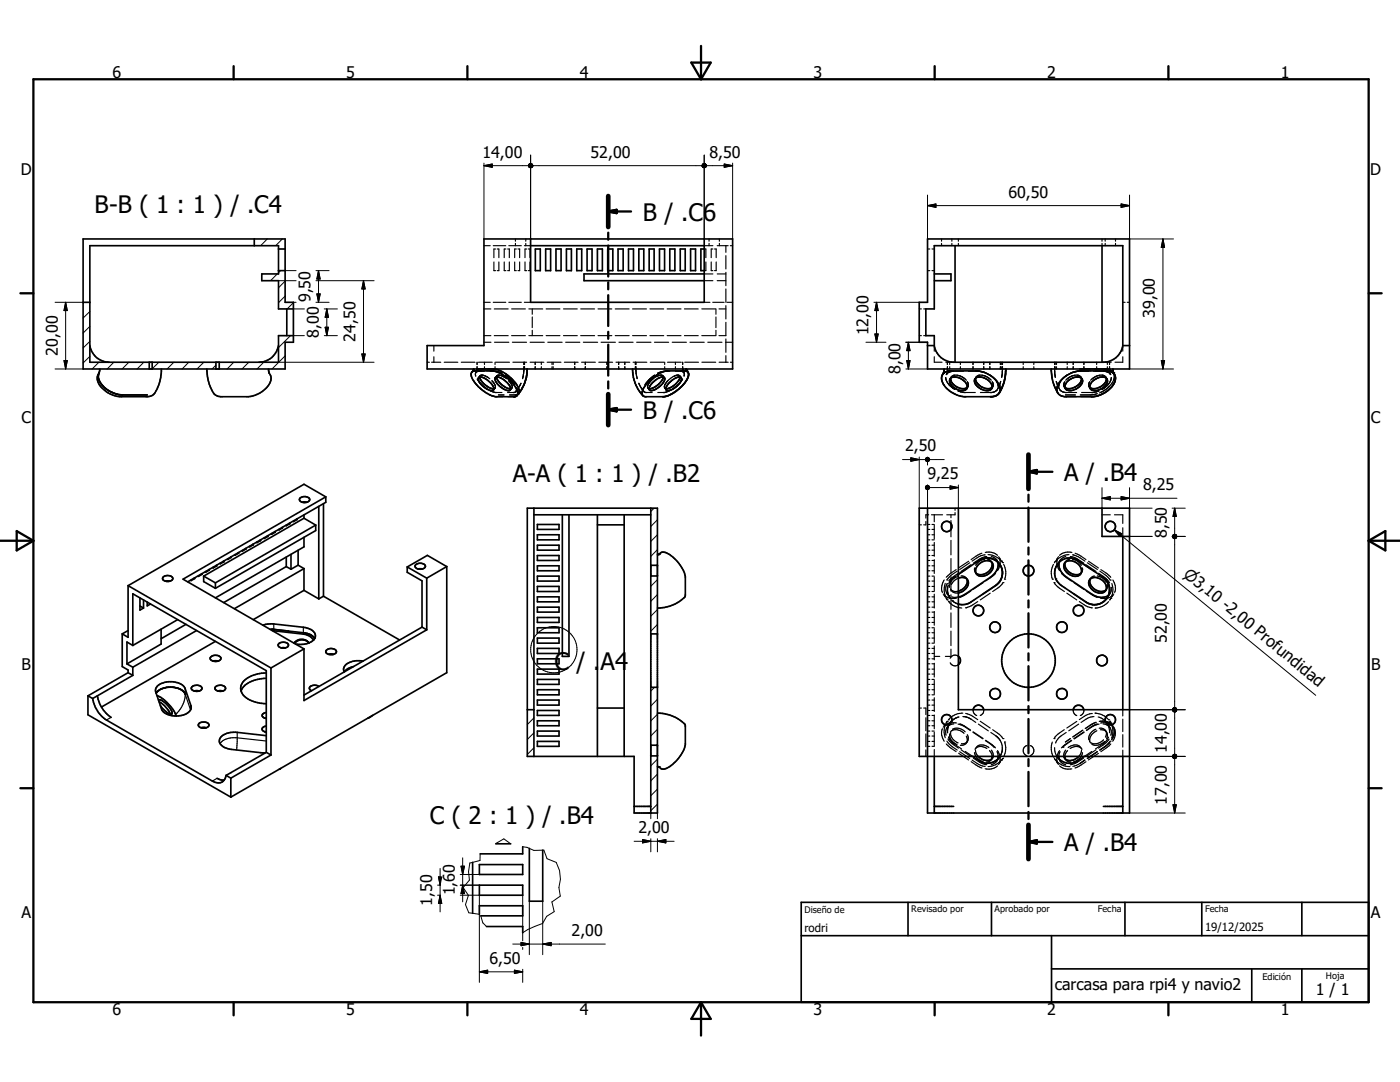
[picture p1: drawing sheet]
<svg xmlns="http://www.w3.org/2000/svg" width="279mm" height="216mm" viewBox="0 0 279 216" stroke-linecap="round" stroke-linejoin="round" font-family="sans-serif">
<defs><g id="words">
<g font-size="4.8">
<text x="18.9" y="42.4">B-B ( 1 : 1 ) / .C4</text>
<text x="128.3" y="44">B / .C6</text>
<text x="128.3" y="83.6">B / .C6</text>
<text x="212.3" y="96">A / .B4</text>
<text x="102.3" y="96.1">A-A ( 1 : 1 ) / .B2</text>
<text x="110.7" y="133.8">C / .A4</text>
<text x="85.8" y="164.4">C ( 2 : 1 ) / .B4</text>
<text x="212.3" y="169.8">A / .B4</text>
</g>
<g font-size="3.2">
<text x="22.5" y="15.6">6</text>
<text x="69.1" y="15.6">5</text>
<text x="115.7" y="15.6">4</text>
<text x="162.3" y="15.6">3</text>
<text x="209" y="15.6">2</text>
<text x="255.6" y="15.6">1</text>
<text x="4.1" y="35">D</text>
<text x="96.3" y="31.5">14,00</text>
<text x="117.9" y="31.5">52,00</text>
<text x="141.6" y="31.5">8,50</text>
<text x="273.5" y="35">D</text>
<text x="201.3" y="39.5">60,50</text>
<text x="62" y="60.3" transform="rotate(-90 62 60.3)">9,50</text>
<text x="230.5" y="63.4" transform="rotate(-90 230.5 63.4)">39,00</text>
<text x="11.5" y="70.9" transform="rotate(-90 11.5 70.9)">20,00</text>
<text x="63.6" y="67.4" transform="rotate(-90 63.6 67.4)">8,00</text>
<text x="71" y="68.2" transform="rotate(-90 71 68.2)">24,50</text>
<text x="173.3" y="66.9" transform="rotate(-90 173.3 66.9)">12,00</text>
<text x="179.7" y="74.6" transform="rotate(-90 179.7 74.6)">8,00</text>
<text x="4.3" y="84.4">C</text>
<text x="273.6" y="84.4">C</text>
<text x="180.6" y="90.1">2,50</text>
<text x="185.1" y="95.7">9,25</text>
<text x="228.1" y="97.8">8,25</text>
<text x="232.8" y="107.4" transform="rotate(-90 232.8 107.4)">8,50</text>
<text x="232.8" y="128.3" transform="rotate(-90 232.8 128.3)">52,00</text>
<text x="4.3" y="133.7">B</text>
<text x="273.6" y="133.7">B</text>
<text x="232.8" y="150.2" transform="rotate(-90 232.8 150.2)">14,00</text>
<text x="232.8" y="160.6" transform="rotate(-90 232.8 160.6)">17,00</text>
<text x="127.4" y="166.2">2,00</text>
<text x="90.8" y="178.6" transform="rotate(-90 90.8 178.6)">1,60</text>
<text x="4.3" y="183.1">A</text>
<text x="86.3" y="180.7" transform="rotate(-90 86.3 180.7)">1,50</text>
<text x="273.6" y="183.1">A</text>
<text x="114.1" y="186.8">2,00</text>
<text x="97.7" y="192.3">6,50</text>
<text x="210.5" y="197.5">carcasa para rpi4 y navio2</text>
<text x="22.5" y="202.6">6</text>
<text x="69.1" y="202.6">5</text>
<text x="115.7" y="202.6">4</text>
<text x="162.3" y="202.6">3</text>
<text x="209" y="202.6">2</text>
<text x="255.6" y="202.6">1</text>
<text x="262.6" y="198.6">1 / 1</text>
</g>
<text font-size="3" x="236" y="114.9" transform="rotate(39 236 114.9)">n3,10 -2,00 Profundidad</text>
<g font-size="2.3">
<text x="240.5" y="185.7">19/12/2025</text>
<text x="160.5" y="186">rodri</text>
</g>
<g font-size="1.8">
<text x="160.5" y="182.2">Diseño de</text>
<text x="181.9" y="182.1">Revisado por</text>
<text x="198.5" y="182.1">Aprobado por</text>
<text x="219.1" y="182.1">Fecha</text>
<text x="240.5" y="182.1">Fecha</text>
<text x="252" y="195.5">Edición</text>
<text x="264.6" y="195.3">Hoja</text>
</g>
</g></defs>
<g fill="none" stroke="#000" stroke-width=".2">
<path d="M96.6 33.1h8.9M96.6 33.1l1.6-.4v.7zM96.6 32.5v15.2M105.9 30.9v16.8M106.3 33.1h33.8M140.5 30.9v16.8M141 33.1h5.2M144.5 32.7l1.7 .4-1.7 .3zM146.2 32.5v15.2M185.1 38.9v8.8M225.4 38.9v8.8h8.8M52.4 54.7l-.2 .1"/>
<path d="M53.3 47.7l-1.3 1.3M55.3 54.7l-1.3 1.3M55.6 56h3.5M56 54l-.4 .4M56.3 47.7l-1.3 1.3M56.9 59.1l-1.3 1.3M56.9 56.1l-1.3 1.3M56.9 54h2.2M63.1 56h11.6M63.1 54h2.6M63.2 58.6h.7l-.3 1.7zM63.6 54v6.3"/>
<path d="M63.6 54l.3 1.7h-.7zM72.5 56v16.3M72.5 56l.4 1.7h-.7zM185.1 41h40.3M185.1 41l1.7-.3v.7zM223.7 40.7l1.7 .3-1.7 .4zM232.1 47.7v25.9M232.1 47.7l.3 1.7h-.6zM11 73.6h5.6M11 60.3h5.6M12.8 72h.6l-.3 1.6zM13.1 60.3l.3 1.7h-.6z"/>
<path d="M13.1 60.3v13.3M16.8 60.3l-.2 .2M17.9 71.1l-1.3 1.3M17.9 68.1l-1.3 1.3M17.9 65.1l-1.3 1.4M17.9 62.2l-1.3 1.3M19.7 72.3l-1.3 1.3M22.7 72.3l-1.3 1.3M25.7 72.3l-1.3 1.3M28.7 72.3l-1.3 1.3M31.7 72.3l-1.3 1.3M34.7 72.3l-1.4 1.3"/>
<path d="M37.7 72.3l-1.4 1.3M40.7 72.3l-1.4 1.3M43.1 72.9l-.8 .7M46.7 72.3l-1.4 1.3M49.7 72.3l-1.4 1.3M52.6 72.3l-1.3 1.3M55.6 72.3h19.1M56.9 71l-2.6 2.6M58 67l-2.4 2.4M58.6 60.4l-1.3 1.2M58.6 60.3h.5M58.6 61.6h2.1"/>
<path d="M58.6 67h2.1M63.1 60.3h2.6M64.7 61.6h2.6M64.7 67h2.6M64.9 65.3h.7l-.4 1.7zM65.2 61.6v5.4M65.2 61.6l.4 1.7h-.7zM72.2 70.6h.7l-.4 1.7zM172.8 68.3h4M174.4 60.3h9.1M174.6 66.6h.7l-.4 1.7zM174.9 60.3v8"/>
<path d="M174.9 60.3l.4 1.7h-.7zM180.8 73.6h4.3M180.8 68.3h4.3M181 72h.6l-.3 1.6zM181.3 68.3v5.3M181.3 68.3l.3 1.7h-.6zM225.4 73.6h8.8M231.8 72h.6l-.3 1.6zM180.1 91.7h5M181.8 91.3l1.7 .4-1.7 .3zM183.5 91.2v10.2M185.1 91.2v1.6"/>
<path d="M185.1 96.8v4.6M185.5 91.7h2.9M185.5 97.3h5.8M189.6 97l1.7 .3-1.7 .3zM191.3 96.8v4.6M219.9 99.4h15M219.9 99.4l1.7-.3v.7zM219.9 97.3v4.1M223.7 99.1l1.7 .3-1.7 .4zM225.4 97.3v4.1h4.5M130.5 101.4l-.6 .7M131.2 118.6l-1.3 1.4"/>
<path d="M131.2 115.7l-1.3 1.3M131.2 112.7l-.1 .1M131.2 109.7l-1.3 1.3M131.2 106.7l-1.3 1.3M131.2 103.7l-1.3 1.4M222.4 105.7l40.2 33M222.4 105.7l1.5 .8-.4 .5zM225.4 107h4.5M233.9 107h2.6M233.9 101.4h2.6M234.4 101.4v5.2M234.4 107.5v33.7"/>
<path d="M234.4 101.4l.4 1.6h-.7zM130.6 137.1l-.7 .8M131.2 121.6l-1.3 1.4M131.2 139.5l-1.3 1.4M131.2 124.6l-1.3 1.3M106.6 149.2l-1.4 1.4M106.6 146.2l-1.4 1.4M106.6 143.2l-1.4 1.4M131.2 148.5l-.2 .2M131.2 145.5l-1.3 1.3M131.2 142.5l-1.3 1.3M131.2 157.5l-1.3 1.3"/>
<path d="M131.2 154.5l-1.3 1.3M131.2 151.5l-1.3 1.3M225.4 150.9h11.1M225.4 141.6h11.1M234.4 142v8.5M234.4 151.3v10.9M87.3 176.6h.6M87.3 178.6h.6M87.8 173.3v8.7M87.9 178.8l-.1-.2-.3 1.7h.7l-.3-1.1M87.9 175h-.4l.3 1.6 .1-.2M91.9 178.6h3.8v17.4"/>
<path d="M91.9 176.6h3.8M91.9 174.5h3.8M92 172.8h.7l-.4 1.7zM92.3 171.2v8.8M92.3 176.6l.4 1.7h-.7zM95.8 170.4v1.3l-2 .5-.3 1.7 .2 1.7-1.3 1.5 1.1 1.6-.6 1.8 .7 1.6 2.1 .3M98.9 168.4l1.7-1 1.3 1M104.3 169l.9 .1a4 4 0 0 0 3.3 .5l.7 1.7 1.8 .8 .7 1.6 .1 1.7-.3 1.7 .3 1.7-1.7 1.2 .5 1.9-1.5 .9-.8 1.5-3 1.2-1 .6M104.3 178.6v9.1M105.6 179.8v10.7M108.3 179.8v10.7M126.6 167.9h7.9"/>
<path d="M128.2 167.5l1.7 .4-1.7 .3zM129.9 162.2v1.2M129.9 167.4v2.6M131.2 160.5l-1.3 1.3M131.2 167.9l1.7-.4v.7zM131.2 162.2v1.2M131.2 167.4v2.6M225.4 162.2h11.1M234.1 160.6h.7l-.4 1.6zM95.7 193.9h8.6M95.7 193.9l1.6-.3v.6zM95.9 182.7l.5 1.4 .7 .8"/>
<path d="M102.3 188.4h18.5M102.7 193.6l1.6 .3-1.6 .3zM104 188l1.6 .4-1.6 .3zM104.3 189v.4M104.3 193.4v2.6M108.3 188.4l1.7-.4v.7z"/>
<circle cx="110.5" cy="129.6" r="4.6"/>
</g>
<g fill="none" stroke="#000" stroke-width=".33">
<path d="M16.6 47.7h40.3v12.6h1.7v8h-1.7v5.3h-40.3zM50.7 47.7v1.3M55.6 54h1.3M55.6 49.7h1.3M96.6 47.7h49.6v25.9h-61v-4.6h11.4zM105.9 47.7v12.6h34.6v-12.6M105.9 49h34.6M106.8 49.7h1v4.3h-1zM108.9 49.7h1v4.3h-1zM111 49.7h1v4.3h-1zM113 49.7h1v4.3h-1zM115.1 49.7h1v4.3h-1z"/>
<path d="M117.2 49.7h1v4.3h-1zM119.2 49.7h1v4.3h-1zM121.3 49.7h1v4.3h-1zM123.3 49.7h1.1v4.3h-1.1zM125.4 49.7h1v4.3h-1zM127.5 49.7h1v4.3h-1zM129.6 49.7h.9v4.3h-.9zM131.6 49.7h1v4.3h-1zM133.7 49.7h1v4.3h-1zM135.8 49.7h.9v4.3h-.9zM137.8 49.7h1v4.3h-1zM140.5 54.7h-23.9v1.3h23.9"/>
<path d="M140.5 49.7h-.6v4.3h.6M185.1 47.7h40.3v25.9h-40.3v-5.3h-1.6v-8h1.6zM186.5 54.7h3.3v1.3h-3.3M190.6 49v23.3M219.9 49v23.3M16.6 60.3h1.3M17.9 69a3.9 3.9 0 0 0 3.9 3.3M19.8 74.4a2.58 2.58 0 0 0 1.1 3 6.2 6.2 0 0 0 3.5 1.4h5M19.8 74.4h.1M19.9 73.6l-.1 .8M29.8 72.3v1.3M30.4 72.3v1.3"/>
<path d="M32.2 73.6a7.7 7.7 0 0 1-1.7 5.3l-1 .3h-5.6a5.3 5.3 0 0 1-4.4-3.3l-.1-.7 .4-.8M41.3 73.6a8.6 8.6 0 0 0 1.5 5.1l.7 .4 .5 .1h5.6a4.9 4.9 0 0 0 4.5-3.7l-.4-1.2-.1-.7M43.1 72.3v1.3M43.8 72.3v1.3M55.6 69a4 4 0 0 1-3.9 3.3M57.2 61.6v5.4M58.6 61.6h-3v-5.6h-3.4v-1.3h3.4v-5.7h-37.7v23.3h37.7v-5.3h3M94.5 73.9l-.3 .4M94.5 73.8v.1M94.5 73.6v.2M95.6 75.3a1.91 1.91 0 0 1 1.7 .5l.6 .6a1.3 1.3 0 0 1 .6 1.4 2.05 2.05 0 0 1-2.2-.8 1.39 1.39 0 0 1-.7-1.7zM95.7 75.2a3.4 3.4 0 0 0 2.9 2.4"/>
<path d="M98.5 73.6a6.9 6.9 0 0 1 5.1 4.3l-.1 .7M98.8 75.4a1.67 1.67 0 0 1 1.8 .4l.6 .6a1.18 1.18 0 0 1 .5 1.5 3.1 3.1 0 0 1-2.9-2.4zM99.1 75.2a3.4 3.4 0 0 0 2.8 2.4M103.5 78.6l-.3 .3-.5 .3h-3.8a7.1 7.1 0 0 1-4.9-4.4l.1-.5 .6-.3h3.7a7.1 7.1 0 0 1 4.9 4.3l-.1 .5-.3 .3M105.2 74l-.1 1.3-.4 1.2-.6 1.2-.6 .8M105.2 73.6v.7M126.2 73.6l.4 2.3a7.8 7.8 0 0 0 1.7 3M130.2 76.4l.6-.6a1.44 1.44 0 0 1 1.9-.3 3.1 3.1 0 0 1-3 2.4 1.11 1.11 0 0 1 .5-1.5zM132.3 75.2a3.4 3.4 0 0 1-2.8 2.4M133.6 76.4l.6-.6a1.63 1.63 0 0 1 1.7-.4 2 2 0 0 1-1.2 1.9 1.77 1.77 0 0 1-1.7 .5 1.31 1.31 0 0 1 .6-1.4zM133.6 78.8l-.6 .3M133.9 78.7l-.3 .1"/>
<path d="M134.5 78.3l-.6 .4M135.1 77.9l-.6 .4M135.7 75.2a3.4 3.4 0 0 1-2.8 2.4M136 77.2l-.9 .7M136 77.1l-1.5 1.2M136.9 73.6l.1 .3M137 73.9l.4 .5v.3M137.1 75.8l-1.1 1.4M137.2 75.6a.97 .97 0 0 0-.2-1.5l-4-.1a7.1 7.1 0 0 0-4.8 4.3l.1 .7 .5 .2 4.2-.1M137.4 74.8a4.1 4.1 0 0 1-1.4 2.3M185.1 69h1.4M186.5 69a3.9 3.9 0 0 0 3.8 3.3h29.9a3.9 3.9 0 0 0 3.9-3.3"/>
<path d="M186.5 69v-2h-1.7v-5.4h1.7v-12.6h37.6v20M188.3 74.4l-.2 .4M188.3 74.4h.1M188.4 73.6l-.1 .8M189.7 75.5a2.46 2.46 0 0 0 3.3 1.8M189.7 75.5a2.44 2.44 0 0 1 3.3 1.8 1.14 1.14 0 0 1-1.7 .5 2.11 2.11 0 0 1-1.7-2.1zM194.6 75.6a2.06 2.06 0 0 1 2.8 .4 1.1 1.1 0 0 1 .2 1.8 2.51 2.51 0 0 1-3.1-1.9zM194.7 75.5a2.41 2.41 0 0 0 3.3 1.8M198.8 79l-.5 .1M199.2 78.7l-.4 .3M199.2 78.7a2.06 2.06 0 0 0-.5-2.9 6.2 6.2 0 0 0-3.6-1.8h-5.6a1.62 1.62 0 0 0-1.5 1 1.62 1.62 0 0 0 .4 1.9 5.7 5.7 0 0 0 4 2.3h5.6l.8-.2M199.7 78l-.5 .7"/>
<path d="M199.7 78l-.3 .4M200.6 75l-.3 1.4-.6 1.6M200.6 75v.3M200.7 74.7l-.1 .3M200.7 74.5l-.1 .2M200.7 74.2v.5M200.7 74.2v.3M200.7 73.6v.6M209.8 73.6a8.9 8.9 0 0 0 1.3 4.8M210.9 77.6l.3 .9 .5 .5M211.7 79l.3 .1M212 79l.5 .2h5.6"/>
<path d="M212.7 76.6l-.2 .7M215 76.9a2.24 2.24 0 0 1-2.5 .4M215.6 77a2.41 2.41 0 0 1-2.9 .6l-.2-.3M215.8 75.5a1.73 1.73 0 0 1-.8 1.4M216 75.7a1.78 1.78 0 0 0-2.5 0l-.8 .9M216 75.7v.7l-.4 .6M217.5 77.3l.4 .5M218.5 79.1l-.4 .1M218.5 75.7a1.92 1.92 0 0 0-1 1.6M219 75.5a1.5 1.5 0 0 1 1.9 .2M219 75.5l-.5 .2M219.5 78.8l-.4 .2"/>
<path d="M220 77.5l-1.2 .4-.9-.1M220 76.9a2.28 2.28 0 0 1-2.5 .4M220.2 78.5l-1 .5-1.1 .2M220.5 73.6l.9 .2M220.8 75.5a1.57 1.57 0 0 1-.8 1.4M220.9 75.7l.1 .1M221 75.8a1.98 1.98 0 0 1-1 1.7M221.3 74.1l-5.9-.1a5.5 5.5 0 0 0-4.4 3.1l-.1 .5M221.3 74.1l.7 .2M221.3 73.8l.7 .3 .2 .3M221.4 77.6l-1.6 1.1M222 74.3l.2 .2"/>
<path d="M222.1 73.6l.1 .8M222.1 73.6v.2M222.1 74l.1 .4M222.2 74.5a1.94 1.94 0 0 1-.4 2.7l-.2 .3M222.2 74.4l.3 .6 .1 .7M222.6 75.8a4.2 4.2 0 0 1-2.1 2.5M224.1 69h1.3M59.8 99.4a1.26 1.26 0 0 1 2 .3 1.18 1.18 0 0 1-2 0zM65 99.1v1.1l-27.5 15.9M65 99.1l-28.5 16.5 24.2 13.9M65 99.1l-4.3-2.5-35.1 20.3M25.6 116.9l28.5 16.4"/>
<path d="M25.6 116.9v10.3l-1.2-.7M27.9 119.3v2.4l.7-.4M28.6 119.7v1.6M32.6 115.1a1.28 1.28 0 0 1 1.9 .3 1.19 1.19 0 0 1-2.1 0zM33 116h.9M33.8 115.9v.1M38.7 115.4h.1M38.8 115.4l-.6 .4v-.1M38.8 115.3v.1M40.2 114.5l.1 .1M40.3 114.6l-.7 .4v-.1M40.3 114.5v.1"/>
<path d="M40.6 115v1l2.4 1.4M40.6 115l2.4 1.3M41.7 113.7l.1 .1M41.8 113.8l-.7 .4v-.2M41.8 113.6v.2M43 116.3v1.1M43.1 112.9h.1M43.2 112.9l-.7 .4v-.1M43.2 112.8v.1M44.6 112l.1 .1M44.7 112.1l-.7 .4v-.2M44.7 111.9v.2"/>
<path d="M46 111.2h.1M46.1 111.2l-.6 .4v-.1M46.1 111.1v.1M47.5 110.3l.1 .1M47.6 110.4l-.7 .4v-.1M47.6 110.3v.1M49 109.5l.1 .1M49.1 109.6l-.7 .4v-.2M49.1 109.4v.2M50.4 108.6l.1 .1M50.5 108.7l-.7 .4v-.1M50.5 108.6v.1"/>
<path d="M51.9 107.8l.1 .1M52 107.9l-.7 .4v-.2M52 107.7v.2M53.3 107h.2M53.5 107l-.7 .4v-.1M53.5 106.9v.1M54.8 106.1l.1 .1M54.9 106.2l-.7 .4v-.1M54.9 106v.2M56.3 105.3h.1M56.4 105.3l-.7 .4v-.1M56.4 105.2v.1"/>
<path d="M57.1 113.1l-12.5 7.1M57.1 111.1v2M57.1 113.1l1 .5M57.7 104.4l.1 .1M57.8 104.5l-.7 .4v-.1M57.8 104.4v.1M58.1 110.6v3M59.2 103.6l.1 .1M59.3 103.7l-.7 .4v-.2M59.3 103.5v.2M59.5 109.8v3M59.5 112.8l-1.4 .8"/>
<path d="M59.5 112.8l1.2 .7M60.7 100.2v.1M60.7 102.7v.7M60.7 107.2v1.9l-17.7 10.2M60.7 113.5v4.3M60.7 117.8l2.9 1.7M60.7 117.8l-10.2 5.8M60.7 103.4l2.3 1.4M60.7 103.4l-20.1 11.6M60.7 113.5l-13.9 8M60.7 100.2h.5M60.7 100.2h-.3"/>
<path d="M63 104.8v1.1l-20 11.5M63 104.8l-20 11.5M63.6 101v18.5M64.6 100.5v18.5M64.6 119l-1 .5M64.6 119l15.1 8.7M81.3 113.1v1.1l2.9 1.7v9.2M81.3 113.1l3.9 2.3M83 112.6a1.29 1.29 0 0 1 1.9 .4 1.2 1.2 0 0 1-2.1 0zM83.4 113.5h.9M85.2 115.4v10.3M89.2 113.1v21.1l-43.1 24.9"/>
<path d="M89.2 113.1l-3.9-2.3-4 2.3M89.2 113.1l-4 2.3M105.2 101.4h26v60.8h-4.6v-11.3h-21.4zM106.6 101.4v49.5M106.6 102.7h23.3M107.2 117h4.4v1h-4.4zM107.2 115h4.4v.9h-4.4zM107.2 104.7h4.4v.9h-4.4zM107.2 106.7h4.4v1h-4.4zM107.2 108.8h4.4v1h-4.4zM107.2 110.8h4.4v1h-4.4zM107.2 112.9h4.4v1h-4.4z"/>
<path d="M107.2 119.1h4.4v1h-4.4zM112.2 102.7v28.3h1.4v-28.3M119.2 102.7v48.2M119.2 104.7h5.4M124.6 102.7v48.2M129.9 112.8h1.3M129.9 101.4v60.8M129.9 114.9h1.3M131.2 110.7l.2-.1a1.48 1.48 0 0 1 2.3 .1 7.7 7.7 0 0 1 3.1 4.3v3.8a2.39 2.39 0 0 1-1.5 1.4l-1.8 .8-2.3 .3M185.1 101.4v60.8h40.3v-60.8h-41.9v49.5h41.9M189.8 104.4v1.3M191.3 115.4a1.66 1.66 0 0 1 1.7 .2"/>
<path d="M191.3 101.4v40.2h34.1M193 115.6a2.05 2.05 0 0 1-1.7 2.4M193 115.6a1.79 1.79 0 0 1-1.2 2.6l-.5 .1M195.3 112.6a1.75 1.75 0 0 1 2.9-.1 2.14 2.14 0 0 1-1 2.1 2.14 2.14 0 0 1-2.2 .1 1.44 1.44 0 0 1 .3-2.1zM196.3 111.4l-.3 .1M196.8 111.4h-.3M197 111.3a3 3 0 0 1 3.1 2.8M198 112.2a2.16 2.16 0 0 1-3.2 2.1M198.7 116.8l-4.9 3.3a2.97 2.97 0 0 1-2.5 .4M198.7 116.8l-2.5 1.7M199 116.6l-.3 .2M199.1 112.2a2.98 2.98 0 0 1-1.5 3l-4.9 3.3-1.4 .6"/>
<path d="M199.7 115.8l-.7 .8M199.9 113.5a3 3 0 0 0-4.5-1.7l-4.1 2.8M200 113.8v1l-.3 1M200.1 114.5l-.4 1.3M211.4 112.2a2.9 2.9 0 0 0 1.5 3l5 3.3a2.95 2.95 0 0 0 3.3 .3M212.6 112.2a2.15 2.15 0 0 1 2.2 .1 2.15 2.15 0 0 1 1 2 1.78 1.78 0 0 1-2.9-.1 1.5 1.5 0 0 1-.3-2zM212.6 112.2a2.13 2.13 0 0 0 .9 2.1 2.13 2.13 0 0 0 2.3 0M214.4 111.5l.7 .3M215.1 111.8a3 3 0 0 0-4.1 .9 3 3 0 0 0 .8 4.1l5.6 3.7M215.1 111.8l5 3.4a3.1 3.1 0 0 1 1.3 2.3M217.6 115.6a2.15 2.15 0 0 0 .9 2 2.15 2.15 0 0 0 2.2 .1M217.6 115.6a2.15 2.15 0 0 1 3.1 2.1"/>
<path d="M217.6 115.6a1.8 1.8 0 0 0 1.2 2.6 1.36 1.36 0 0 0 1.9-.5M219.9 101.4v5.6h5.5M220.7 115.7a2.95 2.95 0 0 1-.7 4.5M221.4 117.9a2.98 2.98 0 0 1-1.7 2.5M224.1 107v34.6M17.6 138.8l.9 .6M17.6 138.8v3.8l28.5 16.5M18.5 139.4a6.4 6.4 0 0 0 2.7 4.3l21.2 12.2a1.65 1.65 0 0 0 1.7 .2 1.65 1.65 0 0 0 1-1.4M19.4 138.8a6.6 6.6 0 0 0 2.8 4.3M19.4 138.8l-.9 .6M24.4 126.5v6.5l1.2 .7v.5M25.3 132.5l1.2 .6"/>
<path d="M25.6 134.2l.9 .6M25.6 134.2l-8 4.6M25.6 125.8l-1.2 .7M26.5 134.8l-7.1 4M26.5 128.8v-10.3l26.6 15.3v16.3M26.5 128.8l-1.2-.7v4.4M26.5 133.1v1.7M27.9 120.9l.7 .4M29.4 120.1v.8l.6-.4M31.2 138.3a4 4 0 0 1 5.7 0l.1 .2M31.3 138.8a7.5 7.5 0 0 1 3.9 4.1M31.4 136.9a4.1 4.1 0 0 1 5.5 .3l1.2 3.6a1.81 1.81 0 0 1-1.9 2 3.5 3.5 0 0 1-4-1.3l-1.2-3.6 .1-.4z"/>
<path d="M31.6 139.7a2.09 2.09 0 0 1 1.9 1.1l.3 .4a1.21 1.21 0 0 1 .5 1.3h-.4l-.6-.4-1.3-1.3M32.2 125.5v3l-6.9 4M35.5 123.6l-9 5.2M37.1 124.6l-4.9 2.8M38.3 137a1.29 1.29 0 0 1 2 .4 1.21 1.21 0 0 1-2.1-.1zM38.7 137.9h1.1M39.2 125.8l-12.7 7.3M42.1 131.1a1.29 1.29 0 0 1 2 .3 1.26 1.26 0 0 1-2.2 0zM42.5 131.9h1M43 128l-22.8 13.1M43 137a1.29 1.29 0 0 1 2 .4 1.26 1.26 0 0 1-2.1 0zM43.5 137.9h1"/>
<path d="M52.5 124.8l1.8-.3 6.2 .7a2.3 2.3 0 0 1 2.5 1.7 2.39 2.39 0 0 1-2.6 1.7l-1.4-.1M53.1 134.3a5.4 5.4 0 0 0-4.9 2.3 2.56 2.56 0 0 0 2 3.2l1.6 .5 1.3 .1M53.1 135.3a5.7 5.7 0 0 0-4.9 2.3l-.1 .3M53.9 125.6l6.9 .7 1.5 .6M54.1 133.3v17.4M54.4 125.8l6.2 .7a2.76 2.76 0 0 1 2 1.2M55.7 128.4a1.43 1.43 0 0 1 1.9 .2 1.1 1.1 0 0 1-1.8 .5l-.3-.4zM56.1 129.3h.9M60.7 129.5l-6.6 3.8M61.3 127.9a1.98 1.98 0 0 0-2.6 .4M61.7 128.3a1.9 1.9 0 0 0-2.9 .1M62.3 126.9l.4 .3"/>
<path d="M62.7 127.2l.1 .2M63.7 137a1.35 1.35 0 0 0-2 .3l.5 .5M65.1 129.7a1.3 1.3 0 0 1 2.1 .3 1.26 1.26 0 0 1-2.2 .1zM65.6 130.6h1M70.5 133l-1.1 .4-.7 .6M72.5 131.9a3.3 3.3 0 0 0-3.9 1.4l.1 .8M84.2 125.1l-23.5 13.6M84.2 125.1l1 .6M85.2 125.7l-24.5 14.1v-10.3M107.2 139.7h4.4v1h-4.4zM107.2 121.2h4.4v.9h-4.4zM107.2 123.2h4.4v1h-4.4z"/>
<path d="M107.2 125.3h4.4v1h-4.4zM107.2 127.3h4.4v1h-4.4zM107.2 129.4h4.4v1h-4.4zM107.2 131.5h4.4v1h-4.4zM107.2 133.5h4.4v1h-4.4zM107.2 135.6h4.4v1h-4.4zM107.2 137.6h4.4v1h-4.4zM129.9 137.1h1.3M129.9 126.5h1.3M191.3 131a1.04 1.04 0 0 1 0 1.6M217.4 120.5l.3 .1M217.4 120.5l.7 .1"/>
<path d="M219.1 120.6h-.4M219.1 120.6h-1.1M219.4 120.5l-.3 .1M219.7 120.4l-.6 .2M31.7 140l1.1 .8 .9 1 .3 .7M39.8 144.3a1.29 1.29 0 0 1 1.9 .4 1.21 1.21 0 0 1-2.1-.1zM40.1 145.2h1M43.3 155.3l.8 .3 .6 .1M45.1 154.7l1 .6M46.1 155.3v3.8M53.1 150.1l-8 4.6M53.1 150.1l1 .6"/>
<path d="M53.1 142.2a.63 .63 0 0 0-.8 .6 .63 .63 0 0 0 .8 .6M53.1 144.9a.58 .58 0 0 0-.7 .3 .58 .58 0 0 0 .2 .7l.5 .2M53.1 146.8l-5.8-.7a3.1 3.1 0 0 0-3.5 1.5 1.98 1.98 0 0 0 2.1 1.9l7 .7M53.1 146h-.2M53.1 143.3h-.2M54.1 150.7l-8 4.6M56 153.3l-.3 .2M74.4 142.7l-1 .6M105.2 141.6h1.4M107.2 141.8h4.4v1h-4.4zM107.2 143.8h4.4v1h-4.4zM107.2 145.9h4.4v1h-4.4z"/>
<path d="M107.2 147.9h4.4v1h-4.4zM119.2 141.3h5.4M129.9 148.7h1.3M129.9 150.8h1.3M131.2 142.3a7.4 7.4 0 0 1 5.5 2.4l.1 3.9a7.3 7.3 0 0 1-4.3 4.9l-.5-.1-.8-.4M186.5 150.9v11.3M189.9 143.9l-.4 .6M194.1 150.9a5.2 5.2 0 0 0 2.2 1.3 3.1 3.1 0 0 0 2.8-.7M194.2 141.6a1.07 1.07 0 0 1 1.1-.9 1.07 1.07 0 0 1 1 .9M195.2 150.9a2.04 2.04 0 0 0 2.7 .5M198 150.9l-.1 .5M198.2 150.9l-.3 .5"/>
<path d="M199.2 150.9l-.1 .6M199.6 150.9l-.5 .6M210.9 150.9l.5 .6M211.3 150.9l.1 .6M212.3 150.9l.3 .5M212.5 150.9l.1 .5M214.2 141.6a1.07 1.07 0 0 1 1-.9 1.07 1.07 0 0 1 1.1 .9M215.3 150.9a2.07 2.07 0 0 1-2.7 .5M216.4 150.9a5.3 5.3 0 0 1-2.2 1.3 2.9 2.9 0 0 1-2.8-.7M220.6 143.9l.4 .6M224.1 150.9v11.3M94.3 172.1v10.1"/>
<path d="M95.7 172.5h8.6v2h-8.6zM95.7 176.6h8.6v2h-8.6zM98.9 168.4h3M104.3 169v1.4h-8.5M105.6 169.3v10.5h2.7v-10.2M126.6 160.9h3.3M186.5 160.9h3.8M220.2 160.9h3.9M95.7 182.4v-1.7h8.6v2h-8.4M97.1 184.9h7.2v1.2M159.9 186.7h113.2M159.9 180.1h113.2v19.9h-113.2z"/>
<path d="M181.2 180.1v6.6M197.9 180.1v6.6M209.9 193.3h63.2M209.9 186.7v13.3M224.5 180.1v6.6M239.8 180.1v6.6M249.8 193.3v6.7M259.8 180.1v6.6M259.8 193.3v6.7"/>
<circle cx="188.9" cy="105.1" r="1.03"/>
<circle cx="205.3" cy="113.9" r="1.07"/>
<circle cx="221.6" cy="105.1" r="1.03"/>
<circle cx="195.3" cy="121.8" r="1.07"/>
<circle cx="198.6" cy="125.2" r="1.06"/>
<circle cx="198.6" cy="138.4" r="1.07"/>
<circle cx="205.3" cy="131.8" r="5.3"/>
<circle cx="211.9" cy="138.4" r="1.07"/>
<circle cx="211.9" cy="125.1" r="1.06"/>
<circle cx="215.3" cy="121.8" r="1.06"/>
<circle cx="219.9" cy="131.8" r="1.06"/>
<circle cx="188.9" cy="143.6" r="1.04"/>
<circle cx="221.6" cy="143.6" r="1.03"/>
</g>
<g fill="none" stroke="#000" stroke-width=".23">
<path d="M96.6 49h1.2M98.4 49h2.5M98.6 52.3v1.7h.3M98.9 49.7h-.3v1.7M99.2 49.7h.4v1.7M99.6 52.3v1.7h-.4M100.6 52.3v1.7h.4M101 49.7h-.4v1.7M101.3 49.7h.3v1.7M101.5 49h2.5M101.6 52.3v1.7h-.3M102.7 52.3v1.7h.3"/>
<path d="M102.9 47.7v.4M102.9 48.6v.4M103 49.7h-.3v1.7M103.4 49.7h.3v1.7M103.7 52.3v1.7h-.3M104.6 49h1.3M104.8 52.3v1.7h.3M104.9 47.7v.4M104.9 48.6v.4M105.1 49.7h-.3v1.7M105.4 49.7h.4v1.7M105.8 52.3v1.7h-.4"/>
<path d="M140.5 49.7h.2M140.5 54h.2M140.5 49h1.8M140.5 54.7h1.8M140.5 56h1.8M140.8 49.7h.1v1.7M140.9 52.3v1.7h-.1M141.5 47.7v.4M141.5 48.6v.4M141.9 52.3v1.7h.4M142.3 49.7h-.4v1.7M142.6 49.7h.3v1.7"/>
<path d="M142.9 52.3v1.7h-.3M143.1 49h2.2M143.1 54.7h1.8M143.1 56h1.8M143.6 47.7v.4M143.6 48.6v.4M144.9 49v1.3M144.9 51v2.7M144.9 54.3v2.7M144.9 57.7v2.6M145.8 49h.4M185.1 49.7h.5"/>
<path d="M185.1 54h.5M186 49.7h.5M186 54h.5M187.9 47.7v.4M187.9 48.6v.4M190 47.7v.4M190 48.6v.4M191.3 47.7v.4M191.3 48.6v.4M219.9 47.7v.4M219.9 48.6v.4M220.6 47.7v.4"/>
<path d="M220.6 48.6v.4M222.6 47.7v.4M222.6 48.6v.4M85.2 72.3h.5M86.1 72.3h1.9M86.6 69v1.1M86.6 71.2v1.1M88.6 72.3h2.8M92.1 72.3h2.7M94.3 74.1l-.1 .2M94.3 74.1l-.3 .4 .1 .6M94.5 75.9l.9 1.2 1.2 1"/>
<path d="M94.5 73.9l-.1 .1M94.5 73.8v.1M94.5 73.8h.1M94.5 73.6v.1M94.9 74.6v.4M95 74.3l-.1 .3M95.1 74.1l-.1 .2M95.2 73.6h1.1M95.2 73.9h.1M95.2 72.3v.4M95.2 73.2v.7M95.2 75.7l1 1.1 1 .8"/>
<path d="M95.5 72.3h2.7M95.6 76.1l.7 .9 1 .7M95.6 75.2l-.2 .3M95.7 75.2l.7 .2 1 .6M95.7 75.1a.82 .82 0 0 1 1.3 0l.4 .2M95.7 75.2l-.2 .1M95.7 75.1v.1M95.8 75l-.1 .1M95.8 75a1.83 1.83 0 0 1 2 .6M95.9 75.7l.7 .9 1 .7M96 74h-1.3l-.4 .1M96.6 67h1.4"/>
<path d="M96.6 61.6h1.4M96.6 60.3h1.2M96.6 68.3h1.4M96.6 78.1l.2 .2M96.7 74.1h-1.3l-.4 .2M96.7 72.3v.4M96.7 73.2v.4M97.1 74h1.3l1.3 .4M97.4 73.6h1.1l1 .3M97.5 78.7l1.4 .5h1.4M97.8 77.9l1.1 .4M97.8 74.1h1.1"/>
<path d="M97.9 76.4l.6 .9M98.2 76l.5 .6M98.4 60.3h2.5M98.5 77.8l-.7 .1M98.5 77.3v.5M98.6 77.7l-.1 .1M98.6 67h2.8M98.6 61.6h2.8M98.7 76.6a.52 .52 0 0 1 .2 .7 .52 .52 0 0 1-.7 .2M98.7 68.3h2.8M98.8 72.3v.4M98.8 73.2v.4"/>
<path d="M98.8 77.4l-.1 .2M98.8 75.4v.1M98.8 78.3h1.4M98.9 74.1h.1M98.9 74.1l.4 .1M98.9 72.3h2.8M98.9 76.1l.7 .9 1.1 .7M99.1 75.2l.7 .2 1 .6M99.1 75.2l-.3 .3M99.1 75.1v.1M99.2 75l-.1 .1M99.2 75a1.38 1.38 0 0 1 1.6 .3"/>
<path d="M99.3 75.7l.6 .9 1.1 .7M99.3 74.2l.8 .2M99.5 78.8h1.1M99.5 73.9l.3 .1M99.8 74l.3 .1M100.1 74.4l.1 .1M100.2 75a.71 .71 0 0 0-1.1 .1M100.3 75.1l.5 .2M100.3 74.8l1 .7 1.3 1.3M100.8 75.3l.3 .3M100.8 74.8l1 .8 .9 1.2M100.8 74.5l.3 .2"/>
<path d="M101 74.7l1 .7 1.2 1.5M101.2 76.4l.7 .9M101.4 79.2h1.1M101.5 77.5l.4 .1M101.5 60.3h2.5M101.5 76l.6 .6zM101.7 78.8h1.1M101.8 77.8l-.6 .1M101.8 77.3v.5M102 77.7l-.2 .1M102 76.6l.2 .5-.1 .4M102.1 67h2.8"/>
<path d="M102.1 61.6h2.8M102.1 77.5l-.2 .1M102.2 77.4l-.1 .2M102.2 77.4l-.1 .1M102.3 68.3h2.8M102.4 72.3h2.7M102.4 78.3h.1M102.5 79.2h.1M102.8 78.3h-1.5M102.8 78.3h-.2M103 77.5l.3 .6v.6M103 78.8h-.2"/>
<path d="M103 77.5l.1 .2M103 77.5v-.1l.1 .3M103.1 77.7l-.1 .4-.2 .2M103.3 78.7l-.1 .2M103.5 78.6l-.5 .2M103.5 78.6h.1M103.5 78.6l-.2 .1M103.6 77.6v.5l-.1 .5M104 76.5l-1 1.6M104.5 72.3v.4M104.5 73.2l-.2 2.4M104.6 60.3h1.3"/>
<path d="M104.7 72.3v.4M104.7 73.2v.4M105.5 67h2.8M105.5 61.6h2.8M105.8 72.3h2.7M105.8 68.3h2.8M106.2 61.6v1.1M106.2 63.2v2.2M106.2 65.9v1.1M106.8 72.3v.4M106.8 73.2v.4M108 72.3v.4"/>
<path d="M108 73.2v.4M109 67h2.7M109 61.6h2.7M109.2 72.3h2.7M109.3 68.3h2.9M110.2 72.3v.4M110.2 73.2v.4M110.4 72.3v.4M110.4 73.2v.4M112.5 67h2.7M112.5 61.6h2.7M112.6 72.3h2.8"/>
<path d="M112.9 68.3h2.8M114.7 72.3v.4M114.7 73.2v.4M115.9 67h2.8M115.9 61.6h2.8M116.1 72.3h2.7M116.4 68.3h2.9M116.8 72.3v.4M116.8 73.2v.4M119.4 67h2.7M119.4 61.6h2.7M119.5 72.3h2.8"/>
<path d="M120 68.3h2.8M121.1 72.3v.4M121.1 73.2v.4M121.4 72.3v.4M121.4 73.2v.4M122.8 67h2.8M122.8 61.6h2.8M122.9 72.3h2.8M123.5 72.3v.4M123.5 73.2v.4M123.5 68.3h2.8M124.7 72.3v.4"/>
<path d="M124.7 73.2v.4M126.2 67h2.8M126.2 61.6h2.8M126.2 73.6l.1 1.1M126.3 72.3h2.8M126.4 75.2l.7 2M126.8 72.3v.4M126.8 73.2v.4M126.9 72.3v.4M126.9 73.2l.3 2.4M127.1 68.3h2.8M127.4 77.7l.4 .6"/>
<path d="M127.5 76.5l1 1.6M127.7 78.3l.4 .4M128.2 78.8l.1 .1M128.2 78a.75 .75 0 0 0 0 .8 .75 .75 0 0 0 .8 .4M128.4 77.4v.4l.2 .4M128.6 78.2l.2 .1h1.4M128.6 78.2l.3 .1M129.4 77.6l-.1-.2 .1 .2M129.5 76.6a.55 .55 0 0 0-.3 .5 .55 .55 0 0 0 .3 .5M129.5 75.8l-.8 1M129.5 77.7l.1 .1M129.7 67h2.8"/>
<path d="M129.7 61.6h2.8M129.8 72.3h2.7M129.9 76l-.7 1.1M129.9 76l-.4 .5M130 75.4l-.5 .4M130.6 68.3h2.8M130.7 75.4l-.8 .6M130.7 74.8l-.7 .6M131 74.9a7.4 7.4 0 0 0-2.4 2.4M131 75.7a3.4 3.4 0 0 0-1.4 1.8M131.3 74.4v.1M131.3 74.4l-.1 .1"/>
<path d="M131.5 75.4a.74 .74 0 0 1 1.2 .2l-.4 .8M131.6 76.5l-1 .8-1 .3M131.9 76.9l-.3 .3a2.8 2.8 0 0 1-1.7 .7M132.1 74.9l-.9 .2M132.1 74.9h.1M132.1 74.9a1.93 1.93 0 0 0-1.4 .4M132.2 74.9l.1 .1M132.2 74.9l.1 .2M132.3 75v.1M132.3 75l.1 .1M132.3 76.4h.1M132.3 75.1v.4l-.3 .6"/>
<path d="M132.4 78.3h.1M132.5 75.2l.1 .2M132.6 77.1l.1 .4 .2 .1M132.7 72.3v.4M132.7 73.2v.4M132.7 77.4l.1 .2M132.9 77.7l.1 .1M133.1 78.2l-1.8 .1M133.1 67h2.8M133.1 61.6h2.8M133.2 72.3h2.8M133.3 74l-1.6 .5"/>
<path d="M133.3 76l-.7 1.2M133.6 78l-.5 .2M133.7 74.1h-1.4l-1 .3M133.7 77.9l-.1 .1M134 75.4l-.1 .1a3.1 3.1 0 0 0-1.3 1.6M134.2 68.3h2.8M134.3 75.7l-1.1 1-.3 .8M134.8 74.1h1.1M134.8 72.3v.4M134.8 73.2v.4M134.8 75.4h.1M135 76.5l-1 .8-1.1 .3"/>
<path d="M135.3 76.9l-.4 .3a2.8 2.8 0 0 1-1.7 .7M135.6 74.9h-.7l-.4 .2M135.6 74.9v.1M135.6 74.9a1.56 1.56 0 0 0-1.5 .4M135.6 74.9l.1 .2M135.6 75l.1 .2M135.6 75l.1 .1M135.7 76.4h.1M135.7 75.1l-.3 1M135.7 76.3l-.2 .3M135.7 76.3l-1.4 1.3M135.8 75.2l.1 .2"/>
<path d="M135.9 74.1h.1M135.9 74.1l.6 .2M136 75.4l-.5-.2-.6 .2M136 75.4v.5l-.3 .5M136.1 75.8l-.2 .3M136.1 75.8l-.4 .5M136.2 75.7l-.1 .1M136.2 72.3v.4M136.2 73.2l.1 .7M136.3 73.9h.1M136.3 74.1l.1 .2M136.5 74.3v.7"/>
<path d="M136.6 74h.1M136.6 67h2.7M136.6 61.6h2.7M136.6 74h.3M136.6 72.3h2.8M137 73.9h.1M137.1 74.1l.2 .2M137.7 68.3h2.8M140.1 67h2.7M140.1 61.6h2.7M140.1 72.3h2.7M140.5 60.3h1.2"/>
<path d="M141.3 68.3h2.8M142.2 60.3h2.3M142.9 61.6v1.1M142.9 63.2v2.2M142.9 65.9v1.1M143.5 61.6h1.4M143.5 72.3h1.8M144.8 68.3h1.4M144.9 64.3v2.7h-1.4M144.9 61v2.6M144.9 67.6v2.7M144.9 71v1.3"/>
<path d="M145.1 60.3h1.1M145.8 72.3h.4M183.5 67h.4M183.5 61.6h.4M184.3 67h.5M184.3 61.6h.5M186.5 71.2v1.1h1.5M186.5 69v1.1M188.1 74.8l.1-.1a1.9 1.9 0 0 0 .3 2.3M188.3 74.4h.1M188.3 74.4l-.1 .1M188.4 74.2l-.1 .2"/>
<path d="M188.4 73.6v.3M188.7 75.4l.1 .2M188.8 72.3h1.5M188.8 75.6l.7 1.2M188.9 77.4l.8 .7 1.2 .7M188.9 74.7h.1M188.9 74.6v.1M189 74.4l-.1 .2M189.1 74h.1M189.1 72.3v.4M189.1 73.2v.8M189.3 74.3l-.4 .3"/>
<path d="M189.4 76.8l.8 .7M189.5 76.8l.2 .3M189.5 72.3v.4M189.5 73.2v.4M189.6 75.8a1.92 1.92 0 0 0 1.4 1.9M189.7 75.5l-.1 .2M189.8 74.2l-.5 .1M189.8 75.3a1.71 1.71 0 0 0 1.2 1.9l.2 .1M189.8 74l-1.2 .3M189.9 77.3l.3 .2M190 75.3a2.56 2.56 0 0 1 2.4 .7M190.2 77.5l.3 .2"/>
<path d="M190.2 74.9a2.58 2.58 0 0 1 2.4 .7M190.5 74.9h.1M190.5 74.9l-.5 .2-.3 .4M191 74.9a2.98 2.98 0 0 1 1.9 1M191.2 78l.5 .2zM191.5 79l1.2 .2M191.7 72.3v.4M191.7 73.2v.4M191.7 78.2l.7 .1M192.3 74.1l-2.5 .1M192.4 78.3h2.2M192.8 76.5l.2 .8"/>
<path d="M193 77.4v.1M193 77.3a1.07 1.07 0 0 1-1.4 .6M193 76.1l.2 .5v.5M193.1 77.3l-.1 .1a1.28 1.28 0 0 1-1.2 .1M193.1 76.3l.1 .4-.1 .5M193.2 77.2l-.1 .1M193.2 77.1l-.2 .2M193.3 74.1h2.3M194.2 72.3v.4M194.2 73.2v.4M194.5 75.8a1.92 1.92 0 0 0 1.4 1.9M194.6 75.5l-.1 .2"/>
<path d="M194.7 75.4a2 2 0 0 0 1.4 1.9M194.8 75.3l-.1 .1M194.8 74h.1M194.8 74l1.4 .3M195 75.3a2.54 2.54 0 0 1 2.4 .7M195.3 74.1h.3M195.3 74.9h-.1M195.5 74.9h.1M195.6 74.1l.6 .1M196 74.9l-.9 .1-.4 .5M196 74.9l.7 .2 .9 .5M196 74.9a2.99 2.99 0 0 1 1.8 1"/>
<path d="M196.2 74.2l.6 .2M196.2 74.2l.5 .2M196.3 72.3v.4M196.3 73.2v.4M196.9 74.5a5.5 5.5 0 0 1 2.2 1.8M197.4 74.7l1.1 .9M197.5 72.3v.4M197.5 73.2v.4M197.6 78.3h.1M197.8 76.5l.2 .8M198 77.3a1.03 1.03 0 0 1-1.4 .6M198 76.1l.2 .9"/>
<path d="M198 77.4l-.1 .1M198.1 76.3a.87 .87 0 0 1-.1 1.1 .87 .87 0 0 1-1 .2l-.2-.1M198.1 77.2v.1M198.2 77.1l-.2 .2M198.5 75.6l.4 .5M198.7 75.8l.2 .3M198.9 76.1l.3 .7M199 77.8l-.4 .3-.7 .2h-2.2M199.2 76.8v.3M199.5 77h.1M199.5 77l.1 1-.1 .4M199.7 72.3v.4"/>
<path d="M199.7 73.2v.4M199.7 76.1l-.6 1.6M199.9 72.3v.4M199.9 73.2v.4M200 74.9l-.1 .4M200 74.9l-.1 .3M200.1 72.3v.4M200.1 73.2l-.1 1.7M204.2 72.3v.4M204.2 73.2v.4M206.3 72.3v.4M206.3 73.2v.4"/>
<path d="M209.8 73.6l.2 1.8M210.2 76.3l.7 1.8M210.5 72.3v.4M210.5 73.2l.1 2.1M210.6 72.3v.4M210.6 73.2v.4M210.8 76.1l.7 1.6M210.8 72.3v.4M210.8 73.2v.4M211 78.2l.1 .2M211.4 76.6l-.1 .5M211.5 76.2a1.95 1.95 0 0 0-.3 2.3"/>
<path d="M211.5 77.8l.6 .4 .5 .1h2.3M211.6 78.9l.9 .3h2.3M211.8 75.8l-.4 .8M212.3 75.4l-.8 .9M212.4 76.4l-.1 .4 .1 .5M212.4 76.3v.1M212.4 77.3l.5 .2h.8M212.5 77.3a1.04 1.04 0 0 0 1.5 .6M212.5 77.4l.1 .1M212.5 76.1l-.2 .6 .2 .6M212.6 78.8h2M212.7 76.5l-.2 .8"/>
<path d="M212.8 74.9l.3-.2zM212.8 74.9l-.3 .2M212.8 74.9l-.8 .7M213 72.3v.4M213 73.2v.4M213.8 74.4l.5-.2zM213.9 74.4l-.9 .4-1.1 1M214.2 72.3v.4M214.2 73.2v.4M214.5 74.9a2.98 2.98 0 0 0-1.8 1M214.7 74.2h-.4M215 74.9a2.69 2.69 0 0 0-2 .7"/>
<path d="M215 74.9l.6 .2 .2 .4M215 74.9h.1M215.2 74.9h.1M215.2 74.1h-.3M215.2 74.1l-.9 .1M215.2 74.1h2M215.5 73.6h2M215.6 75.3a2.42 2.42 0 0 0-2.4 .7M215.8 75.3v.1M215.8 75.4a1.91 1.91 0 0 1-1.4 1.9M215.8 79.2h2M215.9 75.5l.1 .2"/>
<path d="M216 75.8a1.91 1.91 0 0 1-1.4 1.9M216.3 72.3v.4M216.3 73.2v.4M217.3 77.1l.2 .2M217.4 77.2v.1M217.4 76.3a.89 .89 0 0 0 .1 1.1 .89 .89 0 0 0 1.1 .2l.1-.1M217.5 77.3a1.06 1.06 0 0 0 1.4 .6M217.5 77.4l.1 .1M217.5 76.1l-.2 .9M217.7 76.5l-.2 .8M217.7 74h-2.3l-.9 .2M217.8 78.3h.1"/>
<path d="M217.9 78.3h.1M218.2 74.1h2M218.2 78.7l-2.6 .1M218.5 73.6l2.6 .1 .6 .2M218.7 74l2.7 .1M218.8 78.6l-.6 .1M218.9 72.3v.4M218.9 73.2v.4M219 78.6l-.8 .2M219.3 78l-1.2 .3h-2.2M219.5 74.9a2.99 2.99 0 0 0-1.8 1M220 74.9a2.69 2.69 0 0 0-2.1 .7"/>
<path d="M220 74.9h.2M220 74.9h.1M220 77.7h.1M220.2 72.3h1.6M220.2 74.9h.1M220.2 74.1h.1M220.2 74.9l.5 .3 .1 .3M220.2 74.1l.8 .1M220.3 77.5l-.3 .2M220.5 75.3a2.39 2.39 0 0 0-2.4 .7M220.7 75.3a1.71 1.71 0 0 1-1.2 1.9l-.2 .1M220.8 77.1l-.5 .4"/>
<path d="M220.9 75.5v.2M221 75.8a1.98 1.98 0 0 1-1.5 1.9M221 74.2l.4 .2M221 72.3v.4M221 73.2v.4M221.4 74.4l.2 .2M221.4 77.1l-.8 .6-1.2 .7M221.4 73.2l.1 .8M221.4 72.3v.4M221.5 74h.1M221.5 74.4l.1 .2M221.6 76.1l-.8 1"/>
<path d="M221.6 74.6l.1 .1M221.8 75.6l-.2 .5M221.8 75.4v.2M222 74.3l.3 .3M222.1 74.3l.3 .6-.2 .9M222.2 74.4h.1M222.2 74.4l.1 .2M222.3 74.6l.1 .5M222.3 74.6l.1 .2M222.4 75.1a4.3 4.3 0 0 1-2.7 3.2M224.1 69v1.1M224.1 71.2v1.1h-1.6"/>
<path d="M224.1 60.3h.4M225 60.3h.4M183.5 104.7h.4M184.8 104.1v.6h-.5M185.1 115h.5M185.1 118h.5M185.1 105.6h.5M185.1 104.7h.5M185.1 107.7h.5M185.1 106.7h.5M185.1 109.8h.5M185.1 108.8h.5"/>
<path d="M185.1 111.8h.5M185.1 110.8h.5M185.1 113.9h.5M185.1 112.9h.5M185.1 115.9h.5M185.1 117h.5M185.1 119.1h.5M185.3 102.7h-.5v.7M185.9 102.7h2.2M186 115h.5M186 118h.5M186 105.6h.5"/>
<path d="M186 104.7h.5M186 107.7h.5M186 106.7h.5M186 109.8h.5M186 108.8h.5M186 111.8h.5M186 110.8h.5M186 113.9h.5M186 112.9h.5M186 115.9h.5M186 117h.5M186 119.1h.5"/>
<path d="M186.5 102.7v1.4M186.5 104.8v2.7M186.5 108.2v2.8M186.5 111.7v2.7M186.5 115.1v2.8M186.5 118.6v2.7M188.2 118.5l.1 .1M188.4 118.7l.2 .4M188.4 118.8l1.3 .6M188.4 115.7a2.88 2.88 0 0 0-.3 2.5M188.6 116.4a3.8 3.8 0 0 0 .2 3M188.8 119.4h.1"/>
<path d="M188.8 119.4l.2 .3M189 115.7h.1M189 116.5h.1M189 116.5a1.83 1.83 0 0 0 .4 2.3M189 118.5l.2 .2M189 119.7h.1M189.1 117.8l.2 1 .3 .6M189.2 117l-.1 .6M189.2 116.8h.1M189.2 116.8a2.95 2.95 0 0 0 .4 2.5M189.4 118.8h.1M189.4 119l.2 .3"/>
<path d="M189.6 119.3h.1M189.6 119.3v.1M189.7 117.5v.1M189.7 117.5l.2 .4M189.8 102.7v.6M189.8 103.9v.5M189.8 105.7v1.4M189.8 107.8v2.9M189.8 111.5v2.8M189.8 115.1v2.9M189.8 118.7v2.9M189.8 117.8l.1 .1"/>
<path d="M189.9 117.9l.4 .3 1 .1M189.9 116.6h.1M189.9 117.8l.6 .2h.8M189.9 119.8a3.2 3.2 0 0 0 2.2 .9M190 119.1h1.3M190.1 119.9h.1M190.1 119.9l1.2 .6M190.2 115.4l-.8 1M190.4 115.2l-.9 1M190.4 115.2l-.1 .1M190.6 102.3v.4h-1.7M190.6 101.4v.4"/>
<path d="M190.7 115l-.3 .2M190.8 113.7l-2 1.5M190.9 119.4h-1.2M191 114l-1.3 .9-.7 .8M191.1 115a2.15 2.15 0 0 0-1.6 2.2M191.3 114.6l-.3 .2M191.3 115.4l-1 .5-.4 .7M191.3 114.3l-1.5 1.1-.4 .5M191.8 114.9l.6 .1 .5 .4M192.9 115.4l.1 .2M192.9 115.4v.1M193 115.6l.1 .1"/>
<path d="M193.3 112l-2 1.3M193.5 112.3l-2 1.3M193.7 113l-.8 .5M193.7 118l-2.2 1.2M193.8 112.7l-2 1.3M194.5 113.3l.1 .9M194.6 119.6l-1.1 .7-.8 .3M194.6 114.2l.2 .1M194.6 114.2l.1 .1M194.8 114.4v.1M195.5 111.8l-.9 .6M195.8 111.6l-.1 .1"/>
<path d="M196 110.4l-2.2 1.3M196.2 116.3l-2 1.3M196.2 118.5l-.8 .5M196.4 110.7h.1M196.4 110.7l-1.1 .4-1.3 .9M196.5 111.6a2.54 2.54 0 0 0-1.8 1.2M196.6 110.2a2.7 2.7 0 0 1 2.5 .6M196.9 111l-1 .4-1.6 .9M197.1 111.6l.8 .4M197.2 110.7a3.8 3.8 0 0 1 2.7 1.3M197.6 118.4l-2 1.3M197.8 111.1a1.61 1.61 0 0 1 1.3 1.1"/>
<path d="M197.9 112l.1 .2M197.9 112v.1M198 112.2l.1 .1M198.7 114.4l-2 1.5M198.9 111.8l.2 .3M199.3 111.1l.1 .1M199.4 112.3l.2 .3M199.4 111.3l.3 .4M199.5 111.4a2.62 2.62 0 0 1-.4 2.5M199.9 112h.1M199.9 112l.2 .3M200.1 112.3h.1"/>
<path d="M200.2 116.3h.1M200.2 116.3l-.8 .8-1.3 .9M200.3 112.6a3.5 3.5 0 0 1 .2 3M200.5 115.6h.1M210 115.6h.1M210.2 112.6a3.5 3.5 0 0 0-.2 3M210.4 116.3h.1M210.4 116.3l.7 .8 1.3 .9M210.6 112l-.2 .3M210.7 112h.1M210.7 115.5h.1M210.7 115.5l.8 1.1 1.1 .8"/>
<path d="M211 112.6h.1M211.1 111.4a2.51 2.51 0 0 0 .4 2.5M211.1 111.3l-.3 .4M211.2 112.4l-.2 .2M211.3 111.1l-.1 .1M211.6 111.8l-.2 .3M211.8 114.4l2 1.5M211.9 111.8a2.94 2.94 0 0 0-1.4 2.9M212.6 112.3l-.1 .1M212.7 112l-.1 .2M212.7 112l-.1 .1M212.7 111.4h.1"/>
<path d="M212.7 111.4l.7-.1 1 .2M212.7 111.1a1.62 1.62 0 0 0-1.3 1.1M212.9 118.4l2 1.3M213.3 110.7a3.7 3.7 0 0 0-2.6 1.3M213.4 117.9l.9 .6M213.5 111.6l-.5 .2-.3 .2M213.6 111l1.1 .4 1.6 .9M213.9 110.2a2.73 2.73 0 0 0-2.4 .6M214 111.6h.1M214.1 111.6a2.6 2.6 0 0 1 1.7 1.2M214.1 110.7h.1M214.1 110.7l1.1 .4 1.3 .9"/>
<path d="M214.3 116.3l2 1.3M214.4 111.5h.1M214.6 110.4l2.1 1.3M215.8 114.4l-.1 .1M215.9 114.2l-.1 .1M216 113.3v.5l-.1 .4M216.7 112.7l2 1.3M216.8 118l2.2 1.2M217 112.3l2 1.3M217.2 112l2 1.3M217.5 115.6l-.1 .1M217.6 113.5h.1"/>
<path d="M217.6 113.5l.9 .6M217.7 115.4l-.1 .2M217.7 115.4l-.1 .1M218.4 114.9l-.7 .5M219 114.9a2.51 2.51 0 0 1 1.8 1.3M219.2 114.4l1.5 1 .8 .9M219.3 114.6l1 .8M219.5 114l1.3 .9 .8 .8M219.7 113.7l1.3 .9 .7 .6M219.9 102.7h1.7M220.6 115.5h.1M220.6 115.5l.1 .2"/>
<path d="M220.7 117.8l-.1 .1M220.7 115.7h.1M220.8 117.5v.1M220.9 119.3v.1M221 116.7v.5l-.3 .5M221.1 119l-.1 .3M221.5 118.4l-.3 .4M221.5 118.5l-.2 .3M221.6 115.7h.1M221.7 119.4h.1M221.7 119.4l-.2 .3M221.8 117.2v.6l-.3 .6"/>
<path d="M221.9 116.4a3.8 3.8 0 0 1-.2 3M222.1 118.8a2.64 2.64 0 0 1-2.5 .6M222.1 115.7l.1 .2a2.42 2.42 0 0 1 .2 2.3M222.1 118.7l-.2 .4M222.3 118.5l-.1 .1M222.4 102.7h1.7v1.7M224.1 105.3v1.7M37 138.5h.1M37 137.4a5.7 5.7 0 0 1-.4 3l-.4 .8-1.1 1.4M37 138.5l1 3.2M54.6 124.5l.1 1.4M60.5 125.2l.1 1.3"/>
<path d="M185.1 120.1h.5M185.1 122.1h.5M185.1 121.2h.5M185.1 124.2h.5M185.1 123.2h.5M185.1 126.3h.5M185.1 125.3h.5M185.1 128.3h.5M185.1 127.3h.5M185.1 130.4h.5M185.1 129.4h.5M185.1 132.5h.5"/>
<path d="M185.1 131.5h.5M185.1 134.5h.5M185.1 133.5h.5M185.1 136.6h.5M185.1 135.6h.5M185.1 138.6h.5M185.1 137.6h.5M185.1 139.7h.5M186 120.1h.5M186 122.1h.5M186 121.2h.5M186 124.2h.5"/>
<path d="M186 123.2h.5M186 126.3h.5M186 125.3h.5M186 128.3h.5M186 127.3h.5M186 130.4h.5M186 129.4h.5M186 132.5h.5M186 131.5h.5M186 134.5h.5M186 133.5h.5M186 136.6h.5"/>
<path d="M186 135.6h.5M186 138.6h.5M186 137.6h.5M186 139.7h.5M186.5 122v2.8M186.5 125.4v2.8M186.5 128.9v2.8M186.5 132.3v2.8M186.5 135.8v2.7M186.5 139.2v2.8M186.5 131h1M189.3 120h.1"/>
<path d="M189.3 120a3.7 3.7 0 0 0 2.6 1.3M189.6 132.2a1.05 1.05 0 0 0 1.7 .4M189.8 129.5v1.5h-1.1M189.8 122.3v2.9M189.8 125.9v2.9M191.3 131a1.05 1.05 0 0 0-1.7 .3M192.7 121.3h.1M195.1 120l-1.3 .9-1.1 .4M215.4 120l1.3 .9 1.1 .4M217.8 121.3h.1M218.6 121.3h.1M221.3 120a3.6 3.6 0 0 1-2.7 1.3"/>
<path d="M22.2 143.1l-1 .6M38.1 140.8v.7M43.3 155.3l-.9 .6M47.3 146.1l-.1 3.5M53.1 147.9l-5.8-.7a3.5 3.5 0 0 0-3.4 1.2M183.5 141.3h.4M184.3 141.3h.5v1.3M184.8 143.2v2.6M184.8 146.4v2.6M184.8 149.6v1.3M185.1 142.8h.5M185.1 148.9h.5"/>
<path d="M185.1 140.7h.5M185.1 141.8h.5M185.1 144.8h.5M185.1 143.8h.5M185.1 146.9h.5M185.1 145.9h.5M185.1 147.9h.5M186 142.8h.5M186 148.9h.5M186 140.7h.5M186 141.8h.5M186 144.8h.5"/>
<path d="M186 143.8h.5M186 146.9h.5M186 145.9h.5M186 147.9h.5M186.5 142.7v2.7M186.5 146.1v2.8M186.5 149.6v1.3M188.1 145.4a2.56 2.56 0 0 0 .3 2.5M188.3 145l-.1 .1M188.6 144.5l-.2 .4M188.8 144.3h.1M188.8 148.4l2 1.6"/>
<path d="M188.8 144.3a3.7 3.7 0 0 0-.2 2.9M189 147.9l.7 .8 1.3 1M189 143.9h.1M189 143.9l-.2 .3M189.2 147.5l.8 .9 1.3 .9M189.2 144.9l-.2 .3M189.3 143.6h.1M189.3 147.1l.8 1.1 1.8 1.2M189.4 144.5v.1M189.5 144.5l-.4 1v.7M189.5 146.4a2.13 2.13 0 0 0 1.5 2.1M189.6 144.3l-.2 .2"/>
<path d="M189.6 144.3h.1M189.7 146.1a2.13 2.13 0 0 0 1.5 2.1M189.7 146v.1M189.9 145.9a2.04 2.04 0 0 1 2.5 .4M189.9 145.8l-.1 .1M190.1 145.5a2.05 2.05 0 0 1 2.5 .5M190.4 144.4a1.68 1.68 0 0 0-1.6 2.3M190.9 144.3a2.85 2.85 0 0 0-2.5 .6M191.2 144.5l1.2 .4 1.3 .9M191.3 150.3l2 1.3M191.4 143.1l-.9 .3-.6 .5M191.5 150l2 1.3"/>
<path d="M191.5 144.4l.9 .4 1.3 .9M191.8 149.6l2 1.4M191.9 142.3h.1M191.9 142.3l-1.4 .4-1.2 .9M192.2 143l.9 .2 1.6 1M192.6 149.9l1.5 1M192.7 142.4l1.1 .3 1.3 .9M192.8 146.9a1.16 1.16 0 0 1 .1 1.3 1.16 1.16 0 0 1-1.2 .5M192.9 148.1v.1M193 146.6l.2 .6-.1 .7M193.1 147.9l-.5 .4-.7 .1M193.1 147.9l-.1 .1"/>
<path d="M193.8 152l2.2 1.2M194 151.7l1.3 .8 1.1 .4M194.2 146.1l1.9 1.3M194.2 141.6a1.09 1.09 0 0 0 .7 1.2M194.2 146l2 1.4M194.3 151.3l1.5 1 1.1 .3M194.5 150.2a2.53 2.53 0 0 0 1.7 1.8M194.7 149.7l.1 .6 .4 .6M194.7 149.3l-.1 .1M194.8 149.1v.1M194.9 149.1a1.86 1.86 0 0 1 2.5 .1M195.3 144.5l1.9 1.3"/>
<path d="M195.4 151.8l1.1 .5M195.6 143.9l2 1.4M196.2 152h.1M196.3 141.6a1.03 1.03 0 0 1-.7 1.2M196.4 152.9h.1M196.7 147.8l1.7 1.3M196.7 147.7l2 1.5M197 149.3a1.67 1.67 0 0 0-2.4 .2M197.5 149.8l.4 .7 .1 .4M197.7 146.2l1 .6M197.9 151.6l-.5 .4-.5 .1M197.9 149.7l.3 .6v.6"/>
<path d="M197.9 151.5v.1M197.9 151.4v.2M198.1 151.3l-.1 .1M198.1 145.6l1.3 .9 .8 .9M198.7 146.8a3 3 0 0 1 1.3 2.4M198.7 146.8l.9 .9M198.9 151.9l-.5 .5-.6 .2M199 149.9l.2 1M199.1 152.8a2.66 2.66 0 0 1-2.5 .6M199.1 149.8l.5 1.1M199.1 151.5l-.2 .4M199.1 151.6l-.2 .3"/>
<path d="M199.4 151.2a3.1 3.1 0 0 1-2.2 1.1M199.4 152.5l-.1 .1M199.4 151.2v.1M199.5 151l-.1 .2M199.5 151h.1M199.6 150.9v.6l-.2 .8M199.7 151.9l-.3 .5M199.9 151.7h.1M199.9 151.7a3.6 3.6 0 0 1-2.7 1.3M199.9 150.2l-.2 .5M200 149.2v.7l-.4 1M200 149.2v.8"/>
<path d="M200.1 151.4h.1M200.1 151.4l-.2 .2M200.2 147.4h.1M200.5 148.1h.1M200.5 148.1a3.8 3.8 0 0 1-.2 2.9M204.9 148.7a1.07 1.07 0 0 0-.7 1.1 1.07 1.07 0 0 0 .7 1M205.6 148.8a1.04 1.04 0 0 1 .7 1 1.04 1.04 0 0 1-.7 1M210 148.1a3.6 3.6 0 0 0 .2 2.9M210.2 151h.1M210.4 147.4h.1M210.4 151.4l.2 .2M210.5 149.2v.8l.4 .9"/>
<path d="M210.6 151.7h.1M210.6 151.7a3.7 3.7 0 0 0 2.7 1.3M210.8 151.9l.3 .5M211 151l.2 .3M211.2 152.5v.1M211.4 151.5l.2 .4M211.4 151.6l.2 .3M211.5 149.8a2.77 2.77 0 0 0-.4 2.5M211.5 152.8a2.55 2.55 0 0 0 2.4 .6M211.6 150l-.3 .9M211.6 151.9l.5 .5 .6 .2M212.1 149.1h.1"/>
<path d="M212.4 145.6l-1.3 .9-.7 .9M212.4 151.3l.1 .1M212.6 151.4l.1 .2M212.6 151.5l.1 .1M212.7 149.7l-.4 .6v.6M212.7 151.6l.5 .4 .4 .1M212.8 146.2l-1.5 1.1-.6 1M213.1 149.8l-.5 .7-.1 .4M213.3 153h.1M213.6 149.4a1.64 1.64 0 0 1 2.3 .1M213.6 147.4l-1 .7M213.8 147.7l-2 1.5"/>
<path d="M213.9 147.8l-1.8 1.3M214.2 141.6a1.1 1.1 0 0 0 .7 1.2M214.9 144l-2 1.3M215.3 144.5l-2 1.3M215.6 149.1a1.83 1.83 0 0 0-2.4 .1M215.7 149.1v.1M215.8 149.3l.1 .1M215.8 149.7l-.1 .6-.4 .6M216 150.2a2.48 2.48 0 0 1-1.7 1.8M216.1 145.7l-2 1.3M216.2 151.3l-1.5 1-1.1 .3M216.3 141.6a1.05 1.05 0 0 1-.7 1.2"/>
<path d="M216.3 146l-2 1.4M216.4 146.1l-2 1.4M216.5 151.7a4.7 4.7 0 0 1-2.4 1.2M216.7 152l-2.2 1.2M217.4 147.9l.1 .1M217.6 148.1v.1M217.8 142.4h.1M217.8 142.4l-1.1 .3-1.3 .9M217.9 149.9l-1.5 1M218.3 143l-.9 .2-1.6 1M218.6 142.3h.1M218.6 142.3a3.8 3.8 0 0 1 2.7 1.3"/>
<path d="M218.7 145.5a2.01 2.01 0 0 0-1.4 2.1M218.7 149.6l-2 1.4M218.8 144.1l-2.2 1.3M218.9 145.8a2.1 2.1 0 0 0-1.4 2.2M219 150l-2 1.3M219 144.4l-.9 .4-1.3 .9M219.2 143.1l.5 .2 .9 .6M219.2 150.3l-2 1.3M219.3 144.5l-1.2 .4-1.3 .9M219.4 145.3l.8 .1 .4 .4M219.4 144a2.84 2.84 0 0 1 2.5 .6M219.6 145.6a1.15 1.15 0 0 1 1.2 .5 1.15 1.15 0 0 1 0 1.3"/>
<path d="M219.6 144.3a2.71 2.71 0 0 1 2.5 .6M220.1 144.5a1.66 1.66 0 0 1 1.6 2.2M220.2 147.6a2.1 2.1 0 0 1-2.5 .6M220.4 148a2.21 2.21 0 0 1-2.5 .5M220.4 148h.1M220.6 145.8l.2 .6-.2 .7M220.6 145.8l.1 .1M220.8 146v.1M220.9 144.3h.1M220.9 144.3l.2 .3M221 144.5l.4 1v.7M221.2 147.1l-.6 .9-2 1.4"/>
<path d="M221.3 143.6h.1M221.3 144.9l.2 .3M221.4 147.5l-.6 .7-1.6 1.1M221.5 143.9h.1M221.5 148.1l-2 1.6M221.5 143.9l.2 .3M221.5 147.9h.1M221.5 147.9l-.4 .6M221.7 144.3h.1M221.7 144.3a3.8 3.8 0 0 1 .2 2.9M221.7 148.4l-2 1.6M221.9 144.5l.2 .4"/>
<path d="M221.9 147.2h.1M222.2 145l.1 .1M222.2 145.1a2.67 2.67 0 0 1-.3 2.5M222.4 145.4a2.62 2.62 0 0 1-.3 2.5M224.1 141.6v1.3M224.1 143.5v2.5M224.1 146.6v2.5M224.1 149.7v1.2"/>
</g>
<g fill="#000">
<circle cx="137" cy="73.9" r=".17"/>
<circle cx="197.7" cy="79.2" r=".17"/>
<circle cx="131.5" cy="110.6" r=".17"/>
<circle cx="131.5" cy="153" r=".17"/>
</g>
<g fill="none" stroke="#000" stroke-width=".46">
<path d="M6.7 15.8h266.4v184.2h-266.4zM46.6 13.2v2.6M93.3 13.2v2.6M138 12.5h3.8l-1.9 3.3zM139.9 9.2v6.6M186.5 13.2v2.6M233.2 13.2v2.6M121.4 39.1v6.2M4.1 58.5h2.6M121.4 46.4v1.4M121.4 49v6.2M121.4 56.3v1.4"/>
<path d="M121.4 58.9v6.1M121.4 42.2l1.7-.3v.6zM121.4 42.2h4.5M273.1 58.5h2.6M121.4 66.2v1.4M121.4 68.8v6.1M121.4 76.1v1.4M121.4 78.7v6.1M121.4 81.8h4.5M121.4 81.8l1.7-.4v.7zM205.3 90.7v6.8M205.3 98.7v1.4"/>
<path d="M205.3 94.1h4.7M205.3 94.1l1.6-.3v.7zM0 107.9h6.7M3.3 106l3.4 1.9-3.4 1.9zM205.3 101.3v6.8M205.3 109.2v1.4M205.3 111.8v6.8M205.3 119.8v1.4M273.1 107.9h6.3M273.1 107.9l3.4-1.9v3.8zM205.3 122.4v6.8M205.3 130.4v1.4"/>
<path d="M205.3 132.9v6.9M4.1 157.3h2.6M205.3 140.9v1.4M205.3 143.5v6.8M205.3 151.5v1.4M205.3 154v6.9M273.1 157.3h2.6M205.3 162v1.4M205.3 164.6v6.8M205.3 168l1.6-.3v.6zM205.3 168h4.7M46.6 200v2.6"/>
<path d="M93.3 200v2.6M139.9 200v6.6M139.9 200l1.9 3.3h-3.8zM186.5 200v2.6M233.2 200v2.6"/>
</g>
<path d="M121.4 39.1v6.2M121.4 78.7v6.1M205.3 90.7v6.8M205.3 164.6v6.8" fill="none" stroke="#000" stroke-width=".94"/>
<path d="M121.4 42.2l1.7-.3v.6zM121.4 81.8l1.7-.4v.7zM205.3 94.1l1.6-.3v.7zM205.3 168l1.6-.3v.6z" fill="#000" stroke="#000" stroke-width=".46"/>
<g fill="#000" stroke="#000" stroke-width=".2">
<path d="M96.6 33.1l1.6-.4v.7zM105.5 33.1l.1 .2zM105.5 33.1l.1 .3zM105.5 33.1l.2 .3zM105.5 33.1l.4 .4zM105.5 33.1l.5 .4zM105.5 33.1l.6 .3zM105.5 33.1l.7 .2-.1 .1zM105.5 33.1l.8 .1-.1 .1zM105.5 33.1h.8v.1zM105.5 33.1l.8-.1v.1zM105.5 33.1l.8-.2v.1z"/>
<path d="M105.5 33.1l.7-.3 .1 .1zM105.5 33.1l.6-.4 .1 .1zM105.5 33.1l.6-.4zM105.9 32.6h.1l-.5 .5zM105.7 32.7l.2-.1-.4 .5zM105.6 32.7h.1l-.2 .4zM105.6 32.7l-.1 .4zM105.6 32.8l-.1 .3zM105.5 32.9v.2zM106.3 32.8v.3zM106.1 32.7l.2 .4zM106 32.7l.3 .4z"/>
<path d="M105.9 32.6l.4 .5zM105.8 32.6l.5 .5zM105.7 32.7l.1-.1 .5 .5zM105.6 32.8l.1-.1 .6 .4zM105.6 32.8l.7 .3-.8-.2zM105.5 32.9l.8 .2-.8-.1zM105.5 33l.8 .1h-.8zM105.5 33.1h.8l-.8 .1zM105.5 33.2l.8-.1-.7 .2zM105.6 33.3l.7-.2-.6 .3zM105.7 33.4l.6-.3-.5 .4zM105.8 33.5l.5-.4z"/>
<path d="M106.3 33.1l-.4 .4zM106.3 33.1l-.3 .3zM106.3 33.1l-.2 .3zM106.3 33.1v.2zM106.3 33.1v.1zM140.1 33.1l.1 .2zM140.1 33.1l.2 .3zM140.1 33.1l.3 .3zM140.1 33.1l.4 .4zM140.1 33.1l.5 .4zM140.1 33.1l.6 .3zM140.1 33.1l.7 .2-.1 .1z"/>
<path d="M140.1 33.1l.8 .1-.1 .1zM140.1 33.1h.8v.1zM140.1 33.1l.8-.1v.1zM140.1 33.1l.8-.2v.1zM140.1 33.1l.7-.3 .1 .1zM140.1 33.1l.6-.4 .1 .1zM140.1 33.1l.6-.4zM140.5 32.6h.1l-.5 .5zM140.4 32.7l.1-.1-.4 .5zM140.3 32.7h.1l-.3 .4zM140.3 32.7l-.2 .4zM140.2 32.8l-.1 .3z"/>
<path d="M140.2 32.9l-.1 .2zM140.9 32.8l.1 .3zM140.8 32.7l.2 .4zM140.7 32.7l.3 .4zM140.6 32.6l.4 .5zM140.5 32.6l.5 .5zM140.3 32.7l.2-.1 .5 .5zM140.2 32.8l.1-.1 .7 .4zM140.2 32.8l.8 .3-.8-.2zM140.2 32.9l.8 .2-.9-.1zM140.1 33l.9 .1h-.9zM140.1 33.1h.9l-.8 .1z"/>
<path d="M140.2 33.2l.8-.1-.8 .2zM140.2 33.3l.8-.2-.7 .3zM140.3 33.4l.7-.3-.5 .4zM140.5 33.5l.5-.4zM140.6 33.5l.4-.4zM141 33.1l-.3 .3zM141 33.1l-.2 .3zM141 33.1l-.1 .2zM141 33.1l-.1 .1zM144.5 32.7l1.7 .4-1.7 .3zM63.2 58.6h.7l-.3 1.7zM63.6 54l.3 1.7h-.7z"/>
<path d="M72.5 56l.4 1.7h-.7zM185.1 41l1.7-.3v.7zM223.7 40.7l1.7 .3-1.7 .4zM232.1 47.7l.3 1.7h-.6zM12.8 72h.6l-.3 1.6zM13.1 60.3l.3 1.7h-.6zM64.9 65.3h.7l-.4 1.7zM65.2 61.6l.4 1.7h-.7zM72.2 70.6h.7l-.4 1.7zM174.6 66.6h.7l-.4 1.7zM174.9 60.3l.4 1.7h-.7zM181 72h.6l-.3 1.6z"/>
<path d="M181.3 68.3l.3 1.7h-.6zM231.8 72h.6l-.3 1.6zM181.8 91.3l1.7 .4-1.7 .3zM184.7 91.7l.1 .2zM184.7 91.7l.2 .3zM184.7 91.7l.3 .4zM184.7 91.7l.4 .4zM184.7 91.7l.5 .4zM184.7 91.7l.6 .4zM184.7 91.7l.7 .3-.1 .1zM184.7 91.7l.8 .2-.1 .1zM184.7 91.7l.8 .1v.1z"/>
<path d="M184.7 91.7l.8-.1v.2zM184.7 91.7l.8-.2v.1zM184.7 91.7l.7-.3 .1 .1zM184.7 91.7l.6-.4 .1 .1zM184.7 91.7l.6-.4zM185.1 91.3h.1l-.5 .4zM185 91.3h.1l-.4 .4zM184.9 91.4l.1-.1-.3 .4zM184.8 91.4h.1l-.2 .3zM184.8 91.4l-.1 .3zM184.7 91.6v.1zM184.7 97.3l.1 .2z"/>
<path d="M184.7 97.3l.2 .3zM184.7 97.3l.3 .4zM184.7 97.3l.4 .4zM184.7 97.3l.5 .4zM184.7 97.3l.6 .3zM184.7 97.3l.7 .3h-.1zM184.7 97.3l.8 .2-.1 .1zM184.7 97.3h.8v.2zM184.7 97.3l.8-.1v.1zM184.7 97.3l.8-.2v.1zM184.7 97.3l.7-.3 .1 .1zM184.7 97.3l.6-.4 .1 .1z"/>
<path d="M184.7 97.3l.6-.4zM185.1 96.9h.1l-.5 .4zM185 96.9h.1l-.4 .4zM184.9 97l.1-.1-.3 .4zM184.8 97h.1l-.2 .3zM184.8 97l-.1 .3zM184.7 97.2v.1zM189.6 97l1.7 .3-1.7 .3zM219.9 99.4l1.7-.3v.7zM223.7 99.1l1.7 .3-1.7 .4zM222.4 105.7l1.5 .8-.4 .5zM234.2 106.7l.2-.1z"/>
<path d="M234.1 106.8l.3-.2zM234.1 106.8l.3-.2-.4 .3zM234 106.9l.4-.3-.4 .4zM234 107l.4-.4-.4 .5zM234.4 106.6l-.3 .7-.1-.2zM234.4 106.6l-.3 .7zM234.4 106.6l-.2 .8-.1-.1zM234.4 106.6v.9l-.2-.1zM234.4 106.6l.1 .9h-.1zM234.4 106.6l.2 .8-.1 .1zM234.4 106.6l.3 .7-.1 .1zM234.4 106.6l.3 .7z"/>
<path d="M234.4 106.6l.4 .5v.2zM234.4 106.6l.4 .5zM234.4 106.6l.4 .4zM234.4 106.6l.4 .3zM234.4 106.6l.4 .2zM234.4 106.6l.3 .1zM234.4 106.6l.2 .1zM234.4 107.5l.3-.1zM234.4 107.5l.4-.2zM234.4 107.5l.4-.3zM234.4 107.5l.4-.4zM234.8 107l-.4 .5z"/>
<path d="M234.8 106.8v.2l-.4 .5zM234.7 106.7l.1 .1-.4 .7zM234.6 106.7h.1l-.3 .8zM234.5 106.6l.1 .1-.2 .8zM234.4 106.6h.1l-.1 .9zM234.2 106.7l.2-.1v.9zM234.1 106.7h.1l.2 .8zM234.1 106.7l.3 .8-.3-.7zM234.1 106.8l.3 .7-.4-.5zM234 107l.4 .5zM234 107.1l.4 .4zM234 107.2l.4 .3z"/>
<path d="M234.1 107.3l.3 .2zM234.2 107.4l.2 .1zM234.3 107.4l.1 .1zM234.4 101.4l.4 1.6h-.7zM234.2 150.6l.2-.1zM234.1 150.7l.3-.2zM234.1 150.7l.3-.2-.4 .3zM234 150.8l.4-.3-.4 .4zM234 150.9l.4-.4-.4 .5zM234.4 150.5l-.3 .6zM234.4 150.5l-.3 .7v-.1zM234.4 150.5l-.2 .8-.1-.1z"/>
<path d="M234.4 150.5v.8h-.2zM234.4 150.5l.1 .8h-.1zM234.4 150.5l.2 .8h-.1zM234.4 150.5l.3 .7-.1 .1zM234.4 150.5l.4 .6-.1 .1zM234.4 150.5l.4 .6zM234.4 150.5l.4 .5zM234.4 150.5l.4 .4zM234.4 150.5l.4 .3zM234.4 150.5l.4 .2zM234.4 150.5l.3 .1zM234.4 150.5h.2z"/>
<path d="M234.4 151.3h.3zM234.4 151.3l.4-.1zM234.4 151.3l.4-.2zM234.4 151.3l.4-.3zM234.8 150.8l-.4 .5zM234.8 150.7l-.4 .6zM234.7 150.6l.1 .1-.4 .6zM234.6 150.6h.1l-.3 .7zM234.5 150.5l.1 .1-.2 .7zM234.4 150.5h.1l-.1 .8zM234.2 150.6l.2-.1v.8zM234.1 150.6h.1l.2 .7z"/>
<path d="M234.1 150.6l.3 .7-.3-.6zM234.1 150.7l.3 .6zM234 150.8l.4 .5zM234 151l.4 .3zM234 151.1l.4 .2zM234.1 151.2l.3 .1zM234.2 151.3h.2zM234.3 151.3h.1zM234.2 141.3l.2-.1zM234.1 141.4l.3-.2zM234.1 141.4l.3-.2-.4 .3zM234 141.5l.4-.3-.4 .4z"/>
<path d="M234 141.6l.4-.4-.4 .5zM234.4 141.2l-.3 .6-.1-.1zM234.4 141.2l-.3 .7zM234.4 141.2l-.2 .8-.1-.1zM234.4 141.2v.8h-.2zM234.4 141.2l.1 .8h-.1zM234.4 141.2l.2 .8h-.1zM234.4 141.2l.3 .7-.1 .1zM234.4 141.2l.3 .7zM234.4 141.2l.4 .5v.1zM234.4 141.2l.4 .5zM234.4 141.2l.4 .4z"/>
<path d="M234.4 141.2l.4 .3zM234.4 141.2l.4 .2zM234.4 141.2l.3 .1zM234.4 141.2h.2zM234.4 142h.3zM234.4 142l.4-.1zM234.4 142l.4-.2zM234.4 142l.4-.3zM234.8 141.5l-.4 .5zM234.8 141.4v.1l-.4 .5zM234.7 141.3l.1 .1-.4 .6zM234.6 141.3h.1l-.3 .7z"/>
<path d="M234.5 141.2l.1 .1-.2 .7zM234.4 141.2h.1l-.1 .8zM234.2 141.3l.2-.1v.8zM234.1 141.3h.1l.2 .7zM234.1 141.3l.3 .7-.3-.6zM234.1 141.4l.3 .6-.4-.5zM234 141.5l.4 .5zM234 141.7l.4 .3zM234 141.8l.4 .2zM234.1 141.9l.3 .1zM234.2 142h.2zM234.3 142h.1z"/>
<path d="M87.5 175h.7l-.4 1.6zM92 172.8h.7l-.4 1.7zM92.3 176.6l.4 1.7h-.7zM128.2 167.5l1.7 .4-1.7 .3zM131.2 167.9l1.7-.4v.7zM234.1 160.6h.7l-.4 1.6zM87.8 178.6l.4 1.7h-.7zM95.7 193.9l1.6-.3v.6zM102.7 193.6l1.6 .3-1.6 .3zM104 188l1.6 .4-1.6 .3zM108.3 188.4l1.7-.4v.7z"/>
</g>
<use href="#words"/>
</svg>
